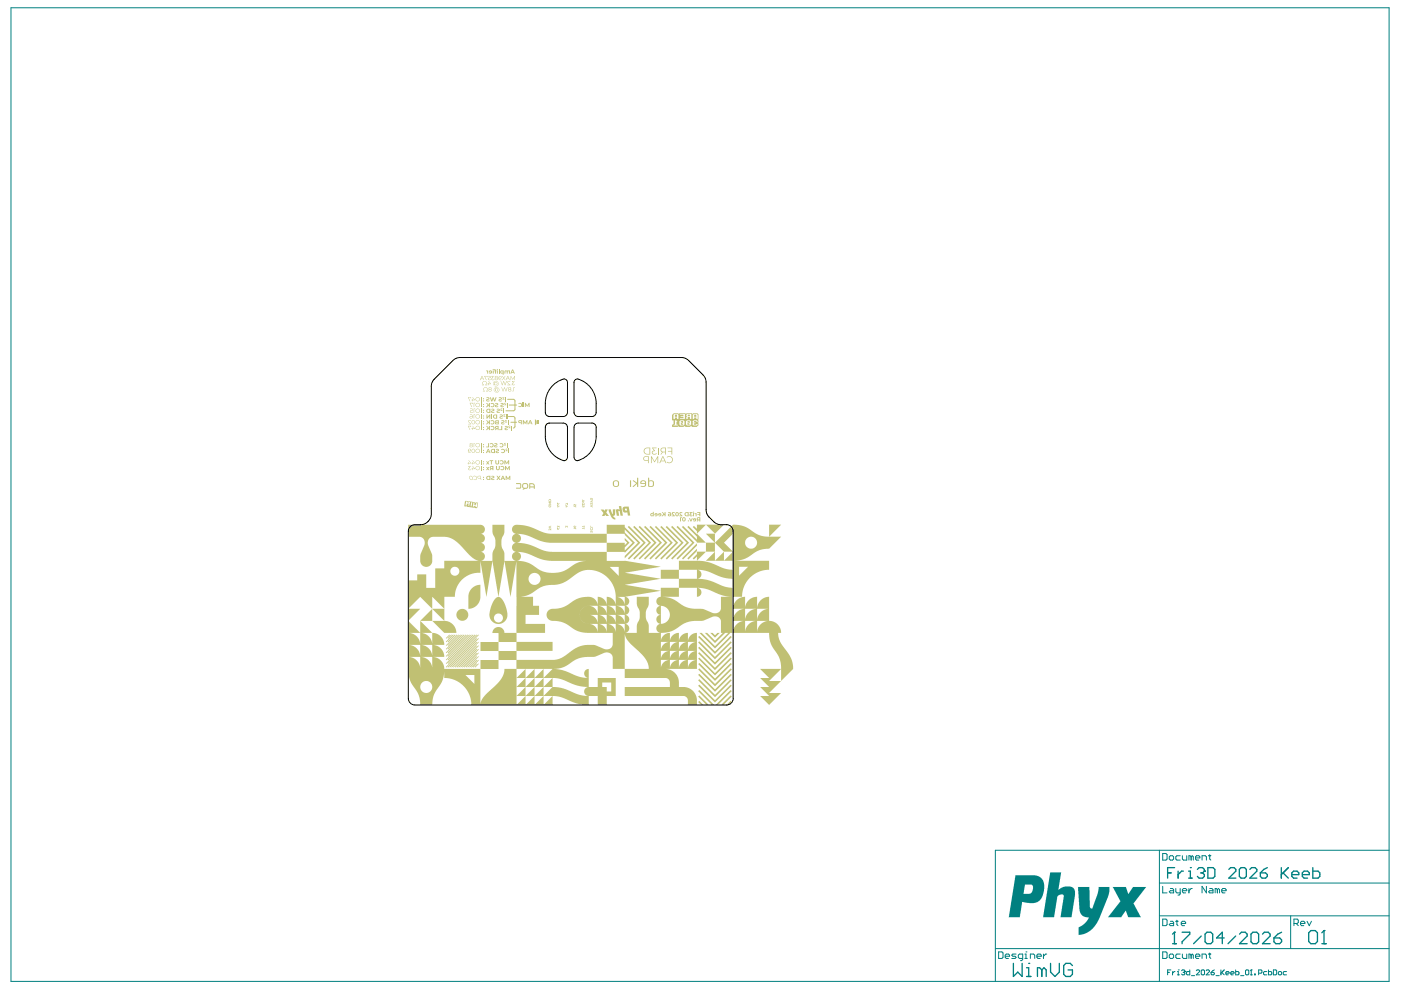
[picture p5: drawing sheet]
<svg xmlns="http://www.w3.org/2000/svg" width="297mm" height="210mm" viewBox="0 0 297 210" stroke-linecap="round" stroke-linejoin="round" font-family="sans-serif">
<g fill="#008080">
<path d="M222.7 185h2.3l-.6 3.7 .7-.5 .7-.2h1.3l.4 .2 .3 .4 .1 1.3-.7 4.6h-2.4l.7-4.3a.4 .4 0 0 0-.2-.6l-.7 .1-.4 .4-.7 4.4h-2.4z"/>
<path d="M228.5 188.1h2.5l.1 4.2 .3 .4 .2-.1 1.1-3.1 .2-1.4h2.3v1l-.3 1.3-1.9 4.6-.8 1.2-1 1.2-1 .5-.8 .3-.7 .1v-1.2a.49 .49 0 0 1 0-.5 .49 .49 0 0 1 .5-.2l1.2-1 .5-.9-1.3-.2-.6-.8z"/>
<path d="M235.9 188.1h2.8l.5 1.4 1-1.4h2.8l-2.5 3.2a.29 .29 0 0 0-.2 .3 .29 .29 0 0 0 .2 .2l1.4 2.7h-2.7l-.4-1a.18 .18 0 0 0-.1-.3 .18 .18 0 0 0-.2 .2l-.8 1.1h-2.8l2.4-3.2a.37 .37 0 0 0 .2-.3 .37 .37 0 0 0-.2-.3z"/>
<path d="M215.3 185.6h4.2l.8 .2 .6 .5 .4 .7v1.9l-.5 1.5-.8 .8-.8 .3-2.5-.3-.5 3.3h-2.3zM217.3 187.5l-.3 2 1.6-.1 .4-.7-.1-1-.2-.2z"/>
</g>
<g fill="none" stroke="#008080" stroke-width=".21">
<path d="M2.3 1.6h292.2v206.5h-292.2zM245.8 187.2h48.7M245.8 194.2h48.7M245.8 180.3v27.8M246.5 181h.7l.2 .2v.9l-.2 .3h-.7zM246.5 187.9v1.4h.9M246.5 194.9h.7l.2 .2v.9l-.2 .3h-.7zM247.9 181.7l.2-.3h.5l.2 .3v.4l-.2 .3h-.5l-.2-.3zM248.1 188.4h.5l.2 .2v.7h-.7l-.2-.2 .2-.3h.7M248.1 195.3h.5l.2 .3v.7h-.7l-.2-.3 .2-.2h.7M249.3 188.4v.7l.2 .2h.7M249.3 195.3h.5"/>
<path d="M249.5 195.1v.9l.3 .3M250.2 181.4h-.7l-.2 .3v.4l.2 .3h.7M250.2 188.4v1.1l-.4 .3M250.5 195.8h.9l-.3-.5h-.4l-.2 .3v.4l.2 .3h.4M250.7 181.4v.7l.2 .3h.7v-1M250.7 188.8h.9l-.2-.4h-.5l-.2 .2v.5l.2 .2h.5M252.1 188.4v.9M252.5 181.7l-.4-.3v1M252.5 181.7v.7M252.5 181.7l.3-.3 .2 .3v.7M252.8 188.4h-.3l-.4 .4M253.5 181.9h.9l-.2-.5h-.5l-.2 .3v.4l.2 .3h.5"/>
<path d="M254.9 182.4v-1h.7l.2 .3v.7M255.8 187.9v1.4l-.9-1.4v1.4M256.2 181.4h.5M256.5 188.4h.4l.3 .2v.7h-.7l-.3-.2 .3-.3h.7M256.5 181.2v.9l.2 .3M258.1 188.6l-.5-.2v.9M258.1 188.6v.7M258.1 188.6l.2-.2 .3 .2v.7M259 188.8h1l-.3-.4h-.4l-.3 .2v.5l.3 .2h.4M273.6 194.2v6.9M274.3 195.8h.7l.3-.2v-.5l-.3-.2h-.7v1.4M274.8 195.8l.5 .5"/>
<path d="M275.7 195.8h1l-.3-.5h-.4l-.3 .3v.4l.3 .3h.4M277.1 195.3l.5 1 .4-1M294.5 180.3h-83.5v27.8M211 201.1h83.5M211.7 201.8h.7l.3 .3v.9l-.3 .2h-.7zM213.1 202.7h.9l-.2-.4h-.4l-.3 .2v.5l.3 .2h.4M215.4 202.3h-.7l-.2 .2 .2 .2h.5l.2 .3-.2 .2h-.7M216.8 203.2h-.7l-.2-.2v-.5l.2-.2h.7v1.1l-.4 .3M217.3 203.2h.5M217.3 202.3h.2v.9M217.5 201.8h.1M218.5 203.2v-.9h.6l.3 .2v.7"/>
<path d="M219.8 202.7h1l-.3-.4h-.4l-.3 .2v.5l.3 .2h.4M221.2 202.3v.9M221.9 202.3h-.2l-.5 .4M246.5 201.8h.7l.2 .3v.9l-.2 .2h-.7zM247.6 206.2h.3M247.9 202.5l.2-.2h.5l.2 .2v.5l-.2 .2h-.5l-.2-.2zM248.3 205.6h-.7v1.1M248.6 206v.7M249.1 206l-.5 .3M249.6 206h.2v.7M249.6 206.7h.4M249.8 205.6h.1"/>
<path d="M250.2 202.3h-.7l-.2 .2v.5l.2 .2h.7M250.5 205.8l.2-.2h.3l.2 .4M250.7 202.3v.7l.2 .2h.7v-.9M250.9 206.2h.1M251 206.2l.2 .1-.2 .4h-.3l-.2-.2M251.2 206h.1M251.2 206l-.2 .2M252.3 205.6v1.1h-.6l-.1-.2v-.3l.1-.2h.6M252.5 202.5l-.4-.2v.9M252.5 202.5v.7M252.5 202.5l.3-.2 .2 .2v.7M252.6 206.9h.7"/>
<path d="M253.5 202.7h.9l-.2-.4h-.5l-.2 .2v.5l.2 .2h.5M253.6 205.8l.2-.2h.4l.1 .2v.2l-.7 .7h.7M254.7 205.8l.2-.2h.3l.2 .2v.7l-.2 .2h-.3l-.2-.2zM254.9 203.2v-.9h.7l.2 .2v.7M255.7 205.8l.2-.2h.3l.2 .2v.2l-.7 .7h.7M256.2 202.3h.5M256.5 202.1v.9l.2 .2M256.8 206.2h.5l.2 .3-.2 .2h-.4l-.1-.2zM257.5 205.6l-.7 .6M257.8 206.9h.7M258.9 205.6v1.1M259 206.2l.6 .5"/>
<path d="M259.6 205.6l-.7 .7M259.9 206.3h.7l-.2-.3h-.3l-.2 .2v.3l.2 .2h.3M260.9 206.3h.7l-.1-.3h-.4l-.2 .2v.3l.2 .2h.4M262 205.6v1.1h.5l.2-.2v-.3l-.2-.2h-.5M263 206.9h.7M264.1 205.8l.1-.2h.4l.2 .2v.7l-.2 .2h-.4l-.1-.2zM265.1 206.7h.4M265.3 205.6h.1M265.3 205.6v1.1M265.3 205.6l-.2 .2M266 206.5h.2v.2h-.2zM266.9 206.3h.5l.2-.1v-.4l-.2-.2h-.5v1.1"/>
<path d="M268.6 206h-.5l-.2 .2v.3l.2 .2h.5M268.9 205.6v1.1h.6l.1-.2v-.3l-.1-.2h-.6M270 205.6h.5l.2 .2v.7l-.2 .2h-.5zM271 206.2l.2-.2h.4l.1 .2v.3l-.1 .2h-.4l-.2-.2zM272.8 206h-.6l-.1 .2v.3l.1 .2h.6"/>
</g>
<g fill="none" stroke="#008080" stroke-width=".28">
<path d="M247.6 185.1h.7M249 197.7h.1M249 197.7v2.4M249 197.7l-.4 .4M249 184h-1.4v2.2M249.8 184.7v1.5M250.6 197.7h1.7v.4l-1.7 1.6v.4M250.9 184.7h-.4l-.7 .7M252 184.7h.4v1.5M252 186.2h.7M252.4 184h.1M253.9 184.3l.3-.3h.8l.3 .3v.4"/>
<path d="M254.6 185.1h.4M254.7 198.5l-1.6 1.6M255 185.1l.3 .3v.4l-.3 .4h-.8l-.3-.4M255.3 184.7h.1M255.3 184.7l-.3 .4M255.5 198.1l.4-.4h.8l.4 .4v1.6l-.4 .4h-.8l-.4-.4zM256.1 184h1.1l.4 .3v1.5l-.4 .4h-1.1zM259.6 198.9h-1.7l1.2-1.2v2.4M260.5 184.3l.4-.3h.8l.3 .3v.4l-1.5 1.5h1.5M262 198.5l-1.6 1.6M262.8 184.3l.3-.3h.8l.3 .3v1.5l-.3 .4h-.8l-.3-.4zM262.8 198.1l.4-.4h.8l.4 .4v.4l-1.6 1.6h1.6"/>
<path d="M265 184.3l.4-.3h.7l.4 .3v.4l-1.5 1.5h1.5M265.2 198.1l.4-.4h.9l.4 .4v1.6l-.4 .4h-.9l-.4-.4zM267.2 185.1h1.1l.4 .3v.4l-.4 .4h-.7l-.4-.4zM267.7 198.1l.4-.4h.8l.4 .4v.4l-1.6 1.6h1.6M268.7 184l-.7 .3-.8 .8M270.1 198.9h1.2l.4 .4v.4l-.4 .4h-.8l-.4-.4zM271.7 184v2.2M271.7 197.7l-.8 .4-.8 .8M272 185.1l1.1 1.1M273.1 184l-1.4 1.4M273.9 185.4h1.5v-.3l-.4-.4h-.7l-.4 .4v.7l.4 .4h.7M276.1 185.4h1.5v-.3l-.4-.4h-.7l-.4 .4v.7l.4 .4h.7"/>
<path d="M277.5 197.8l.4-.5h1l.4 .5v1.8l-.4 .5h-1l-.4-.5zM278.3 184v2.2h1.2l.3-.4v-.7l-.3-.4h-1.2M280.7 197.3h.1M280.7 197.3v2.8M280.7 197.3l-.4 .5M214.9 204.3v2.7l.9-.9 .9 .9v-2.7M217.6 207h1M217.6 205.2h.5v1.8M218.1 204.3h.1M220.9 205.6l-.5-.4h-.4v1.8M220.9 205.6v1.4M220.9 205.6l.5-.4 .4 .4v1.4"/>
<path d="M222.7 204.3v1.8l1 .9 .9-.9v-1.8M227.4 204.7l-.5-.4h-.9l-.5 .4v1.9l.5 .4h.9l.5-.4v-1h-.9M248.6 200.1h.8M280.3 200.1h.9"/>
</g>
<g fill="#c0c073">
<path d="M141.4 96.9l.5-.2 .6 .2 .2 .6-.3 .5-.5 .2-.5-.2v-.1l.4 .2 .4-.1 .3-.5-.3-.6h-.4l-.4 .1z"/>
<path d="M138.3 94.9h.9v.1h-.8l.5 .7h-.4l-.1 .2 .1 .3 .7-.1v.2l-.5 .1-.4-.2v-.5l.4-.2z"/>
<path d="M96.8 141.4l4.6-4.5h.1l-4.5 4.6z"/>
<path d="M89.1 131.6l2.5-2.5v2.5z"/>
<path d="M100 124.8l.9-.6 1-.2-.1 3-.2 .8-.6 .7-.7 .4-1 .2v-3l.3-.8z"/>
<path d="M142.3 111.7l.2-.2 3.6 3.6-3.6 3.5-.2-.2 3.3-3.3z"/>
<path d="M148 144.2l.3-.2 3.3 3.3 3.3-3.3 .2 .3-3.5 3.5z"/>
<path d="M148.1 138.4l.2-.1 3.3 3.3 3.3-3.3 .3 .2-3.6 3.6z"/>
<path d="M148 140.8l.3-.2 3.3 3.3 3.3-3.3 .3 .2-3.6 3.6z"/>
<path d="M148 141.9l.3-.2 3.3 3.3 3.3-3.3 .3 .3-3.6 3.5z"/>
<path d="M143.4 111.7l.3-.2 3.5 3.5-3.5 3.6-.2-.2 3.3-3.3z"/>
<path d="M149.7 111.2l3.8 .1-1.9 1.8z"/>
<path d="M148 143.1l.3-.2 3.3 3.3 3.3-3.3 .3 .2-3.6 3.6z"/>
<path d="M91.7 131.6h2.8l.9 .3 1 1 .4 1.3h-2.6z"/>
<path d="M94.9 141.4l6.1-6.1 .1 .1-6.1 6.1z"/>
<path d="M146.7 116.2l1.1-1v.5l-3 2.9-.2-.2z"/>
<path d="M141.2 111.7l.2-.2 3.5 3.6-3.5 3.5-.2-.2 3.3-3.3z"/>
<path d="M95.3 141.4l6.1-6.1 .1 .1-6.1 6.1z"/>
<path d="M94.6 136l1.4-1.4h.2l-1.5 1.6z"/>
<path d="M137.7 111.7l.3-.2 3.5 3.5-3.6 3.6-.2-.2 3.3-3.4z"/>
<path d="M99.5 141.4l1.5-1.5 .1 .1-1.5 1.5z"/>
<path d="M152.9 149.5l2-2.1 .2 .2-1.7 1.9z"/>
<path d="M94.9 140.6l6.1-6h.1l-6.1 6.1z"/>
<path d="M138.8 111.7l.3-.2 3.5 3.6-3.5 3.5-.3-.2 3.4-3.4z"/>
<path d="M144.6 111.7l.2-.2 3 2.9v-.6l-2.1-2 .3-.3 3.6 3.6h-1.8z"/>
<path d="M148 139.6l.3-.2 3.3 3.3 3.3-3.3 .3 .3-3.6 3.5z"/>
<path d="M145.8 118.3l2-1.9v.4l-1.8 1.8z"/>
<path d="M94.7 141.3l6.7-6.7h.1l-6.9 6.9-.1-.1z"/>
<path d="M101.9 136.1h3.8v1.9h-3.8z"/>
<path d="M148.1 135l.2-.2 3.3 3.3 3.3-3.3 .2 .3-3.5 3.5z"/>
<path d="M148 145.4l.3-.3 3.3 3.4 3.3-3.3 .2 .2-3.5 3.5z"/>
<path d="M95 137.5l2.9-2.9h.2l-3.1 3.1z"/>
<path d="M133.1 111.7l.3-.2 3.5 3.6-3.5 3.5-.3-.2 3.3-3.3z"/>
<path d="M149.7 118.8l1.9-1.8v1.9z"/>
<path d="M97.3 141.3l3.7-3.7 .1 .1-3.8 3.8z"/>
<path d="M148 137.3l.3-.2 3.3 3.3 3.3-3.3 .2 .3-3.5 3.5z"/>
<path d="M151.7 149.5l3.2-3.2 .2 .2-2.9 3z"/>
<path d="M128.6 111.3h3.9v.5l3.3 3.3-3.3 3.3v-.5l2.8-2.8-2.8-2.8v.6l2.1 2.2-2.1 2.1v-.2h-3.9v-1.9h3.9v.5l.5-.5-.5-.6v-.4l1 1-1 1v.6l1.6-1.6-1.6-1.7v-.2h-3.9z"/>
<path d="M97.6 141.4l3.8-3.8 .1 .1-3.8 3.8z"/>
<path d="M94.6 139.9l5.3-5.3h.1l-5.3 5.4z"/>
<path d="M148 136.2l.3-.2 3.3 3.3 3.3-3.3 .2 .2-3.5 3.6z"/>
<path d="M94.6 136.8l2.2-2.2h.1l-2.2 2.3z"/>
<path d="M99.1 141.4l2.3-2.3 .1 .1-2.3 2.3z"/>
<path d="M94.9 139.1l4.6-4.5h.1l-4.6 4.6z"/>
<path d="M150.6 134.2h.5l.5 .5 .5-.5h.5l-1 1z"/>
<path d="M94.6 140.6l6-6h.2l-6.1 6.2z"/>
<path d="M140 111.7l.2-.2 3.6 3.6-3.6 3.5-.2-.2 3.3-3.3z"/>
<path d="M95.7 141.4l5.3-5.3 .1 .1-5.3 5.3z"/>
<path d="M148 148.8l.3-.2 .8 .9h-.5z"/>
<path d="M94.9 139.8l5.3-5.2h.2l-5.4 5.4z"/>
<path d="M98 141.4l3-3 .1 .1-3 3z"/>
<path d="M134.2 111.7l.3-.2 3.5 3.5-3.5 3.6-.2-.2 3.3-3.3z"/>
<path d="M96.4 141.4l4.6-4.6 .1 .1-4.5 4.6z"/>
<path d="M148 146.5l.3-.2 3.1 3.2h-.5z"/>
<path d="M104.7 133.4l.5-.4 .7-.1 .8 .5 .2 .8h2.6v1.9h7.7v1.9h-7.7v-1.9h-3.8v-1.9h-1.3z"/>
<path d="M154.1 149.4l.8-.8 .3 .2-.7 .7h-.5z"/>
<path d="M96.1 141.4l5.3-5.3h.1l-5.3 5.4z"/>
<path d="M101.9 139.9h3.8v1.9h-3.8z"/>
<path d="M94.6 137.6l3-3h.1l-3 3.1z"/>
<path d="M100.4 141.3l.6-.6h.1l-.7 .8z"/>
<path d="M135.4 111.7l.3-.2 3.5 3.5-3.5 3.6-.3-.2 3.3-3.4z"/>
<path d="M94.6 139.1l4.5-4.5h.1l-4.5 4.6z"/>
<path d="M98.7 141.4l2.3-2.3 .1 .1-2.2 2.3z"/>
<path d="M146.9 111.7l.3-.2 .6 .6v-.9h1.9l-1.9 1.9v-.5z"/>
<path d="M94.6 138.3l3.7-3.7h.1l-3.7 3.9z"/>
<path d="M95 138.3l3.7-3.7h.1l-3.8 3.9z"/>
<path d="M95 135.2l.7-.6h.1l-.8 .8z"/>
<path d="M136.6 111.7l.2-.2 3.5 3.5-3.5 3.6-.3-.2 3.4-3.4z"/>
<path d="M91.7 129.1h2.5v2.5z"/>
<path d="M151.6 118.8l1.9-1.8v1.9z"/>
<path d="M99.9 141.4l1.5-1.5 .1 .1-1.5 1.5z"/>
<path d="M98.4 141.4l3-3h.1l-3 3.1z"/>
<path d="M94.9 136l1.5-1.4h.1l-1.5 1.6z"/>
<path d="M148 147.7l.3-.3 2 2.1h-.5z"/>
<path d="M94.9 136.8l2.3-2.2h.1l-2.3 2.3z"/>
<path d="M140.1 120.8h3.8v1.9h-3.8z"/>
<path d="M94.6 135.2l.7-.6h.1l-.7 .8z"/>
<path d="M100.8 141.3l.6-.6h.1l-.7 .8-.1-.1z"/>
<path d="M113.4 88.8l.4 .4v.7l-.4 .3z"/>
<path d="M113.9 89.2h.3v.7h-.3z"/>
<path d="M134.2 101.9l.9 .5v-1.1l.2 .1v1.8h-.2v-.6l-.8 .6h-.2l.8-.7z"/>
<path d="M133.6 101.9h.2v1.3l-.1 .1z"/>
<path d="M145.8 87.9h.5v.3h-.5z"/>
<path d="M143.1 87.9h.4v.5h-.4z"/>
<path d="M147.2 87.9h.4v.5h-.4z"/>
<path d="M141.5 94.9h1v1.5h-.1v-.7h-.8v-.1h.8v-.6h-.9z"/>
<path d="M138 96.7l.8 1.1 .7-1.1v1.5h-.1v-1.2l-.7 1-.5-1v1.2h-.2z"/>
<path d="M139.5 94.9h.2v1.5h-.2z"/>
<path d="M109.4 102.4l1 .1v1l-1 .1v-.2h.9v-.5l-.1-.3h-.8z"/>
<path d="M131.2 107.3h.5l.4 2h-.5l-.2-.9-.2-.1-.1 .1 .2 .9h-.5l-.2-1.1 .2-.2 .6 .1z"/>
<path d="M129 108h.5l.4 1v-1h.6l-.1 1.1-.4 .3 .5 .4v.4l-.5-.1-.4-.4z"/>
<path d="M127.4 108h.6l.2 .3 .1-.3h.6l-.4 .7 .6 .7h-.6l-.2-.3-.1 .3h-.6l.3-.6z"/>
<path d="M86.5 111.3h15.7l.5 .4 .1 .7-.3 .6-.5 .2 .6 .4 .2 .7-.4 .6-.4 .2 .6 .4 .2 .7-.4 .6-.4 .2 .6 .4 .2 .7-.2 .5-.6 .3h2.4v-1.7l.6-1.5v-1.4l-.6-1.3v-1.7h2.5v1.6l-.6 1.7 .1 1.3 .5 1.4v1.6h2.5l-.6-.3-.3-.6 .3-.7 .6-.3-.6-.3-.3-.6 .3-.7 .6-.3-.6-.3-.3-.6 .3-.7 .6-.3-.7-.4-.2-.5 .2-.6 .5-.4h1.4l1.4 .3 3.2 1.3 1.4 .3h12v1.9h-12.4l-1.8-.5-2.9-1.2-1.8-.2 .6 .3 .2 .7-.3 .6-.6 .3 2.4 .3 3.1 1.3 1.4 .3h12.1v1.9h4l7.5 1.2-7.6 1.3 7.5 1.3-7.5 1.3 7.5 1.3-7.4 1.2 .4 .2 .4 .6-.2 .8-.6 .3 .4 .2 .4 .6-.2 .8-.6 .3 .4 .2 .4 .6-.2 .8-.6 .4 .6 .3 .2 .8-.4 .6-.4 .2h2.4v-1.7l.6-1.5v-1.4l-.6-1.6v-1.5h2.6l-.1 1.8-.6 1.5v1.3l.7 1.5v1.6h2.4l-.5-.2-.3-.5 .1-.8 .7-.4-.6-.4-.3-.6 .3-.6 .6-.4-.6-.2-.3-.7 .3-.6 .6-.4-.7-.4-.2-.5 .4-.8 .6-.2v-1.9h3.8v1.9l-3.4 .1 1.2 .1 .9 .3 2.3 1.5 1 .4 1.2 .2h2l2.2 .9 .9-.1 .6-.6 .1-2.8h2l-2.1-.4-3.1-1.2-1.5-.3h-.3l.7 .4 .1 .8-.3 .5-.6 .2v-1.9h-3.9v-1.9h3.9v-1.9h-3.9v-1.9h3.9v-.9l-.7 .6-.2-.2 .9-.9v-.5h1.8l-1.8 1.9 2.4 .3 3.4 1.4 1.8 .2v-1.9h-1.9l1.9-1.9h-1.9l-1.9-1.9v1.9h-1.9v-1.9h1.9l-1.9-2h1.9v2l3.8-3.9h.5l2.2 .5 2.9 1.8 2.1 .3v-2.6h2.5l-2.5 2.6h2.5l-2.5 2.5-2.1 .3-3 1.8-.9 .3-1.2 .2h7.2v1.9l-1.2 .1-1.1 .3-.9 .6-1 .8-1.2 1.9-.3 1.1-.1 .9h-1.9v2.2l.2-.6 .5-.7 1.1-.8 .8-.1v2.3l.2-.8 .5-.8 .9-.5 .9-.2v2.3l.3-.9 .7-.8 .7-.4 .9-.2v5.1l1.3 .4 .6 .5 .4 .7 .2 1h-.6l.2 1.3 .5 1 2 3 .4 1.2 .1 1.1-2.6 2.6v-2.6l-2.5 2.5 2.5 .1-2.5 2.5 2.5 .1-2.6 2.5-1.8-1.9h1.9l-1.9-1.9h1.9l-1.9-1.9 1.8-.1-1.8-1.9h4.4l-.2-1.9-.4-1-1.5-2.3-.4-1.2v-1.2h-8.2l-3.3 3.3-3.3-3.3h.5l2.8 2.8 2.8-2.8h-.7l-2.1 2.1-2.1-2.1h.4l1.7 1.7 1.6-1.7h-.3v-2.6l-.2-.4-.5-.4-.9-.1-2.2 .9h-2l-1.2 .3-1 .4-2.3 1.4-1.2 .4-1.3 .1v1.6l.3-.7 .4-.5 .7-.4h.5v1.6l.3-.7 .4-.5 .5-.3 .7-.1v1.6l.3-.7 .4-.5 .6-.3 .7-.1v1.7l.2-.7 .4-.6 .6-.3 .7-.1v7.6h-6.5l1.2 .4 .9 .8 .5 1.1v1.6l1.8 .1 .6 .2 .8 .6 .6 1.3 .1 1.6h-1.9l-.1-1.4-.4-.4-.3-.1h-12.6v-1.9h9.5v-1.4l-.5-.4-.4-.2-8.6 .1v-2h-2.6v-2.7l-.4-.5-.7-.3-.8 .1-2 .9h-1.9l-1.2 .2-1.1 .5-2.1 1.4-.9 .3-1.3 .1 2 .3 2.8 1.2 1.9 .4h.4l-.6-.4-.1-.8 .3-.5 .6-.2v3.9l1.9-.1v-1.8h3.8v3.8h-1.9v1.9h-1.9v-1.9h-1.9v1.9l-2.3-.3-3.1-1.2-1.8-.4h-.4v1.9h-17.3l-.3-2.1-.9-1.5-1-1-1.1-.6-1.2-.4-1.2-.1v-1.3l-.5 2-1.7 2.9-.4 2.1h-2.5l-.1-1-.2-1.2-1.6-2.4-.6-1.8-.1-11.5 2.6 2.6v-2.6l2.5 2.6 1 .2 1 .7 .5 .8 .1 .8-2.3 .1 1 .2 .7 .6 .5 .8 .1 .9h-2.3l.9 .2 .8 .6 .5 .9 .1 .8h7.7v7.5l.1-.7 .7-1.1 3.5-3.4 .6-1.2 .2-1.1h2.5v1.9l1.9-1.8-1.9-.1v-1.9h-3.8v-1.9h3.8v1.9h8.1l1.5-.5 2.9-1.9 1.5-.6 2.6-.1 2.3 .9 .7-.1 .4-.2 .4-.7v-2.5h-5.5l-1.5-.3-1-.4-2.5-1.5-2.9-.6-.5-.5-.1-.7 .3-.7 .5-.4 1.7-.1 1-.3 2.9-1.7 1.5-.4 1.2-.1 .8 .3 .7 .7 .2 .7v-1.7l.7 .2 .5 .2 .5 .6 .2 .7v-1.7l.5 .1 1 .6 .4 1v-2l-.1-1.2-.5-1.2-.8-1.1-1-.8-.9-.6-1.3-.4-1.4-.1-1.2 .3-3.9 2.5-1.3 .4-2.8 .2-1 .5-2 1.3-1.9 .5h2.6v1.9h1.3v2h-2.9v1.9h4.2v1.9h-6.1v-15.1l-1.3 7.4-1.3-7.6-1.2 7.6-1.3-7.5-1.2 7.5-1.3-7.5v2.4l-1 .1-1.1 .2-1.7 1-.8 .9-.5 1-.3 1-.1 .9h-2.2v2.6l-2.6-2.5v2.5l-2.5-2.5-2.5 2.5h2.5l-2.6 2.5v-8.5h2v-1.3h1.9v2.8h1.9v-4.1h1.9v-1.6h7.3l-1.5-.7-2.6-2.8-1.4-1.1-1.4-.5h-2.9l-.7 .4-.3 .8 .1 .7 .8 2v1.6l-.2 .4-.6 .4-.6 .1-.4-.2-.7-.7v-1.5l.9-2.3v-.9l-.3-.5-.5-.3h-2.7zM158 115.1a1.27 1.27 0 0 0 2.5 0 1.27 1.27 0 0 0-2.5 0zM153.5 115l1.9 1.9v-3.7zM109.7 117l.6 .4 .2 .6-.2 .6-.7 .3 1.2 .1 1.1 .3 2.7 1.6 1.6 .5 1.4 .1 1.4-.3 1-.4 2.3-1.4 1.9-.5-8.2-.1-1.5-.3-2.8-1.2zM156.7 120.2v1.9l1.9-1.9zM129.3 120.2l1.9 1.9v-1.9zM95.5 121.1a.97 .97 0 0 0 1.9 0 .97 .97 0 0 0-1.9 0zM112.1 122.7a1.28 1.28 0 0 0 2.5 0 1.28 1.28 0 0 0-2.5 0zM148 120.8l.5 .3 .2 .8-.3 .6-.5 .2 2.2 .3 3.3 1.3 2 .3v-1.9l-2.2-.3-3.3-1.3zM130.9 126.6l1 .5 .6 1.1v-1.6zM130.7 128.4l.8 .3 .4 .4 .6 1.1v-1.8zM128.8 128.4l.6 .2 .7 .5 .4 1.1v-1.8zM126.9 128.4l1.1 .5 .4 .5 .2 .8v-1.8zM125 128.4l1 .5 .5 .5 .2 .8v-1.8zM122.9 130.3v.1zM155.4 129.1v2.2l.2-.7 .6-.8 .8-.5 .7-.2zM158 129.1v2.2l.3-.9 .6-.8 .6-.3 .8-.2zM160.5 129.1v2.3l.4-1.1 .5-.6 .7-.5 .7-.1zM123.4 131.6l.2 .2zM130.8 130.4l.8 .2 .4 .5 .5 1v-1.7zM128.9 130.4l.7 .2 .5 .4 .4 1.1v-1.7zM127 130.4l.7 .2 .5 .4 .4 1.1v-1.7zM125.1 130.4l.7 .2 .5 .4 .4 1.1v-1.7zM140.1 128.4l.1 3.9 .8-.2 .6-.5 .3-.6 .1-.8-.1-.6-.6-.7-.6-.4zM155.4 131.6v2.2l.3-.9 .6-.7 .6-.3 .7-.2zM158 131.6v2.3l.1-.7 .4-.7 .9-.6 .8-.3zM160.5 131.6v2.3l.2-.7 .4-.7 .6-.5 1-.4zM130.8 132.3l.7 .2 .5 .4 .5 1.1v-1.7zM128.9 132.3l.7 .2 .5 .4 .4 1.1v-1.7zM127 132.3l.7 .2 .5 .4 .4 1.1v-1.7zM125.1 132.3l.6 .2 .5 .4 .5 1.1v-1.7zM89.4 134.2l.7 .2 .7 .4 .5 .6 .3 1v-2.2zM86.8 134.2l1 .3 .7 .5 .4 .7 .2 .8v-2.3zM142 136.1v1.6l.3-.7 .4-.5 1-.4zM140.1 136.1v1.6l.3-.7 .4-.5 1-.4zM143.9 136.1v1.6l.3-.6 .4-.6 1-.4zM145.9 136.1v1.7l.2-.7 .4-.6 1-.4zM89.4 136.7l.8 .3 .6 .4 .5 .6 .3 1v-2.3zM86.8 136.7l.8 .3 .7 .4 .6 .8 .2 .8v-2.3zM142 138v1.6l.3-.7 .4-.5 1-.4zM140.1 138v1.6l.3-.7 .4-.5 1-.4zM143.9 138v1.6l.3-.6 .4-.5 1-.5zM145.9 138v1.7l.2-.8 .4-.4 1-.5zM89.3 139.3l.8 .1 .8 .6 .4 .6 .3 .9v-2.2zM140.1 139.9v1.6l.3-.7 .4-.4 1-.5zM142 139.9v1.7l.3-.7 .4-.5 1-.5zM86.8 139.3l.8 .2 .6 .3 .5 .7 .4 1.1v-2.3zM143.9 139.9v1.7l.2-.7 .5-.5 .5-.3 .6-.2zM145.9 139.9v1.7l.1-.5 .4-.7 .6-.3 .6-.2zM132.5 134.4v7.4h5.1l-.2-1-.5-1.1-.6-.8-3-2.8-.5-.7zM111.4 141.8l.1 1.9 1.8-1.9zM98.7 143.1l1.9 1.9v-1.9zM115.2 141.8l.1 3.8 1.8-1.8h-1.8l1.8-2zM113.3 141.8l.1 3.8 1.8-1.8h-1.8l1.8-2zM111.4 143.7v1.9l1.9-1.8zM109.5 143.8v1.8l1.9-1.8zM127.7 144.7v1h.9v.9h1v-1.9zM89.1 145.7a1.3 1.3 0 0 0 2.6 0 1.3 1.3 0 0 0-2.6 0zM115.2 145.7v1.8l1.9-1.8zM113.3 145.7v1.8l1.9-1.8zM111.4 145.6v1.9l1.9-1.8zM109.5 145.7v1.8l1.9-1.8zM117.2 143.8v1.9l2 .2 3.5 1.4 1.9 .3-.5-.4-.3-.6 .2-.5 .6-.4-2.1-.3-3.6-1.4zM115.2 147.6v1.9l1.9-1.9zM113.3 147.6v1.9l1.9-1.9zM109.5 147.6v1.9l1.9-1.9 .1 1.9 1.8-1.9z"/>
<path d="M105 126.9l.6-.3 .6 .2 .8 1.1 .5 1.5 .1 1.3-.2 .5-.5 .6-.8 .5h-.6l-.7-.2-.6-.5-.4-.7v-.7l.2-1.2 .4-1.1zM104.7 131a.96 .96 0 0 0 1.9 0 .96 .96 0 0 0-1.9 0z"/>
<path d="M137.4 101.3h.2v.6a.74 .74 0 0 1 1.1 .8 .74 .74 0 0 1-1.3 .4zM137.6 102.1l.1 1a.53 .53 0 0 0 .8-.5 .53 .53 0 0 0-.8-.5z"/>
<path d="M129.9 102.6a.73 .73 0 0 1 1.4 0 .73 .73 0 0 1-1.4 0zM130.3 102.1l-.1 .1a.54 .54 0 0 0 0 .7 .54 .54 0 0 0 .7 .1 .54 .54 0 0 0 .1-.7 .54 .54 0 0 0-.7-.2z"/>
<path d="M135.8 102l.5-.2 .5 .1 .2 .3v.7a.69 .69 0 0 1-1.2 .1 .57 .57 0 0 0 1-.3l-1-.1zM136.1 102.1l-.1 .3h.8l-.2-.4z"/>
<path d="M145.8 89.3v.1h.1v.2h-.1v.5h.4v-.2h-.1l.1-.2v-.4zM145.9 89.6a.1 .1 0 0 1 .2 0 .1 .1 0 0 1-.2 0z"/>
<path d="M144.3 89.3v.1h.2l-.2 .2v.4l.5 .1v-.2h-.1v-.2h.1v-.4zM144.5 89.7a.1 .1 0 0 1 .2 0 .1 .1 0 0 1-.2 0z"/>
<path d="M142.5 87.9v1.2h.3v.8l-.3 .2v.4h1.2v-.1l.2 .1h1.1v-.1h.3v.1h1.1v-.1h.3v.1h1.1l.1-.3h.2v-.5h-.2l.2-.1v-.5h-.2l.2-.1v-1.2h-.2v-.2h-1v.2h-.2v-.2h-1.2v.2l-.1-.2h-1.4v.2h-.2l.1-.2h-1.1zM142.8 87.9l.1-.1h.8v.1h.2l-.1 .9h-.2l-.1-.3h-.4v.3h-.3zM144.2 87.8h1v1h-1.1l.1-.1 .7-.1v-.2h-.6v-.2h.6v-.3h-.7zM145.5 87.9l.2-.1h.9v1h-.3v-.4h-.5v.4h-.3v-.4l.2-.2h-.2zM146.9 87.9h.1v-.1h.8v.1h.1v.9h-.3v-.3h-.4v.3h-.3zM143.1 89.1l.5 .2-.2 .1v.7h.3v.1h-.9v-.1l.3-.1zM144 89.3h.2v-.2h.8v.2h.1v.8h-.1v.1h-.8v-.1h-.2zM145.4 89.3h.2v-.2h.8v.2h.1v.8h-.1v.1h-.8v-.1h-.2zM146.8 89.3l.2-.2h.8l.1 .3-.8-.1 .1 .3h.3v.1l-.4 .1v.3h.5l.1-.2h.2v.1l-.1 .1v.1h-.8l-.2-.1v-.4h.2l-.2-.1z"/>
<path d="M136.7 95.1l-.2 .5 .2 .5 .4 .3h.8v-1.5h-.8zM136.8 95.2l.9-.2v1.2h-.6l-.3-.2-.2-.4z"/>
<path d="M136.5 96.9l-.1 .3 .1 .3 .3 .2h.6v.5h.1v-1.5zM136.6 97l.8-.1v.7l-.7-.1z"/>
<path d="M140.5 96.7l-.7 1.5h.2l.1-.4h.9l.1 .4h.2l-.7-1.5zM140.5 96.9l.4 .8h-.7z"/>
<path d="M140.2 95.1l-.1 .4 .3 .4-.4 .5h.2l.3-.5h.5v.5h.2v-1.5zM140.3 95.1l.7-.1v.8l-.7-.1z"/>
<path d="M110.8 102.6l-.1 .7 .3 .3-.2 .2 .9-.2 .2-.2 .1-.6-.2-.3-.7-.1zM111 102.7h.7v.6l-.2 .1h-.5z"/>
<path d="M112.2 102.5v1.1h.2v-.3l.8 .1v.2h.2v-.7l-.2-.3zM112.4 102.7h.6l.2 .4h-.8z"/>
<path d="M132.1 107.5l-.1 .6 .2 .4 .3 .2 .5-.1 .1 .7h.5l-.3-1.9zM132.5 107.8h.4v.5l-.3-.1z"/>
<circle cx="98" cy="130.4" r="1.27"/>
</g>
<path d="M107.3 87.1h1.5M107.6 84.7h1.2M107.8 88.3h1M108 85.9h1.5M108.3 89.5h1.2M109.2 85v1.7M109.2 88.7v1.7" fill="none" stroke="#c0c073" stroke-width=".21"/>
<g fill="#c0c073">
<path d="M107.2 100.9h.2l.3 .5 .3-.5h.2v.9h-.2v-.5l-.3 .4-.3-.5v.6h-.2z"/>
<path d="M105.3 100.9h.2l.2 .3 .2-.3h.2l-.3 .4 .3 .5h-.2l-.2-.3-.2 .3h-.3l.4-.5z"/>
<path d="M104.2 100.9l.6 .1v.3l-.5 .2h.5v.2l-.4 .1-.3-.1v-.3l.5-.2-.1-.2-.3 .1z"/>
<path d="M100.3 101l.2-.1 .5 .1 .1 .3v.3l-.3 .2-.4-.1 .6-.1v-.3l-.2-.3z"/>
<path d="M102 98.8v.9z"/>
<path d="M100.1 98.8l.6 .6-.5 .1v.2l-.1-.2h-.2l.2-.1v-.2l.1 .2h.4z"/>
<path d="M99.3 98.8h.6l-.5 .1 .3 .4-.3 .1 .1 .2 .4-.1-.1 .1h-.5v-.3l.3-.1z"/>
<path d="M107.1 98.8h.2l.3 .5 .3-.5h.2v.9h-.2v-.5l-.4 .4-.2-.4v.5h-.2z"/>
<path d="M106.1 98.9h.6l.2 .3v.3l-.4 .2-.4-.1 .1-.2 .4 .1 .1-.3-.1-.2-.4 .1z"/>
<path d="M105.2 98.8h.2l.1 .7 .2-.1 .1-.6h.2v.6l-.2 .3-.6-.1z"/>
<path d="M103.1 99l.3 .2 .1-.2h.3l-.3 .3 .3 .4-.4-.2-.1 .2h-.3l.3-.4z"/>
<path d="M106.9 97.6h.2l.3 .5 .4-.5h.1v.9h-.1v-.5l-.4 .4-.3-.5v.6h-.2z"/>
<path d="M106 97.7l.2-.1 .4 .1 .2 .3-.1 .3-.3 .2-.4-.1 .1-.2 .4 .1 .1-.3-.2-.2h-.3z"/>
<path d="M105 97.6h.2l.1 .7 .3-.1v-.6h.2l-.1 .8-.4 .1-.2-.2z"/>
<path d="M103.8 97.6h.8v.2h-.3v.7h-.2v-.7h-.3z"/>
<path d="M103.1 97.8l.3 .2 .1-.2h.3l-.3 .3 .3 .4-.4-.2-.1 .2h-.3l.3-.4z"/>
<path d="M102 89.1v.9z"/>
<path d="M99.3 89.2h.6h-.4l-.1 .1 .5 .7h-.6l.4-.1-.4-.4z"/>
<path d="M102 85.4v.9z"/>
<path d="M100.4 85.4h.3l-.2 .1v.8z"/>
<path d="M99.6 85.4h.7v.3l-.1-.2h-.5l.4 .8z"/>
<path d="M108.4 90.3h.2v.9h-.2z"/>
<path d="M107.8 90.3h.4l-.3 .1 .3 .4h-.4l.2-.1z"/>
<path d="M107 90.4l.5-.1 .1 .1 .1 .3-.5 .3h.4l.1 .1-.5 .1-.2-.1v-.3l.5-.2-.4-.1z"/>
<path d="M106.3 90.3h.2v.9h-.7v-.2h.5z"/>
<path d="M104 90.4l.3-.1 .4 .1 .1 .3-.1 .4-.2 .1-.4-.1v-.2l.4 .1 .1-.3-.2-.2-.3 .1z"/>
<path d="M103 90.3h.3l.4 .4v-.4h.2v.9h-.2l-.2-.3-.2 .3h-.3l.4-.5z"/>
<path d="M102 90.3v.9z"/>
<path d="M100.1 90.3l.6 .6h-.5v.3l-.1-.3h-.2l.2-.2 .1 .2h.4z"/>
<path d="M99.2 90.3h.7v.2l-.1-.1h-.5l.4 .8z"/>
<path d="M123.4 112h.5v.2l-.5-.1z"/>
<path d="M123.4 111.7l.5-.2v.4h-.2l.1-.3-.4 .2z"/>
<path d="M121.6 112h.6v.2l-.6-.1z"/>
<path d="M107.7 89.1h.2v.9h-.2z"/>
<path d="M107.1 89.1h.4l-.3 .1 .3 .4h-.4l.2-.1z"/>
<path d="M106.3 89.2h.6v.3l-.5 .3 .5-.1 .1 .2-.5 .1-.2-.1v-.3l.5-.2-.1-.2-.4 .1z"/>
<path d="M104 89.2l.3-.1 .4 .1 .1 .2-.1 .4-.2 .2-.4-.1v-.2l.4 .1 .1-.3-.1-.2-.4 .1z"/>
<path d="M103 89.1h.3l.4 .4v-.4h.2v.9h-.2l-.2-.4-.2 .4h-.3l.4-.5z"/>
<path d="M102 93.9v.9z"/>
<path d="M100.4 93.9h.3l-.2 .1v.8z"/>
<path d="M118.1 107.2h.3l-.1 .2 .3-.2v.1l-.4 .3z"/>
<path d="M118.1 106.7h.3l-.1 .2 .3-.2v.1l-.4 .3z"/>
<path d="M107.3 87.9h.2v.9h-.2z"/>
<path d="M106.8 87.9h.4l-.3 .1 .3 .3h-.5l.3-.1z"/>
<path d="M105.9 87.9h.5l.2 .1v.3l-.5 .2h.5v.2l-.5 .1-.2-.2v-.2l.5-.2-.1-.2-.3 .1z"/>
<path d="M104.2 87.9h.2v.9h-.2z"/>
<path d="M103.1 87.9h.2v.5l.5-.5h.2v.9h-.3v-.6l-.4 .6h-.2z"/>
<path d="M107.8 95.2h.2v.9h-.2z"/>
<path d="M107.2 95.2h.4l-.3 .1 .3 .4h-.4l.2-.2z"/>
<path d="M106.3 95.3l.2-.1h.4l.2 .4-.1 .3-.4 .2-.3-.1 .1-.2h.4l.1-.2-.2-.2h-.3z"/>
<path d="M105.1 95.2h.4l.3 .1v.2l-.5 .4 .4-.1 .1 .2-.4 .1-.3-.1v-.3l.5-.3h-.4z"/>
<path d="M102 84.2v.9z"/>
<path d="M100.1 84.2l.6 .6-.5 .1v.2l-.1-.2h-.2l.2-.1v-.2l.1 .2h.4z"/>
<path d="M99.2 84.2h.7v.3l-.1-.2h-.5l.4 .8z"/>
<path d="M107.5 94h.1v.8h-.1z"/>
<path d="M106.9 94h.4h-.3l.3 .4h-.4l.2-.1z"/>
<path d="M105.9 94.1l.6-.1 .2 .2v.4l-.4 .3-.3-.1v-.2l.4 .1 .2-.3-.2-.2h-.4z"/>
<path d="M104.8 94l.3-.1 .3 .2v.2l-.4 .3h.4l.1 .2-.4 .1-.3-.2v-.3l.5-.2z"/>
<path d="M103.8 94.1l.3-.2 .4 .1 .2 .4-.2 .4h-.6l.1-.2h.4l.1-.3-.2-.1h-.3z"/>
<path d="M103.5 94h.2v.8h-.6v-.1h.4z"/>
<path d="M125.2 107.2l.5-.2-.4 .3 .4 .1v.2z"/>
<path d="M125.2 106.6h.2l.1 .3 .2-.3v.3l-.2 .1-.2-.3-.1 .3z"/>
<path d="M125.2 106.2l.5-.2-.3 .3 .3 .2z"/>
<path d="M125.2 105.6h.2l.2 .3 .1-.3v.3l-.2 .1-.2-.3-.1 .3z"/>
<path d="M116.4 112.1l.2 .1 .3-.1v.3l-.2-.2-.1 .1-.2-.1v.3z"/>
<path d="M116.3 111.7l.6-.2-.4 .2 .4 .2v.1z"/>
<path d="M118.1 112h.3l-.1 .2 .3-.2v.1l-.4 .3z"/>
<path d="M118.1 111.5h.5v.4l-.1-.3-.2 .1-.1-.1-.1 .3z"/>
<path d="M125.2 112.5h.2l.1 .3 .2-.3v.4h-.2l-.2-.3-.1 .3z"/>
<path d="M125.2 112l.2 .3h.2l-.1-.3h.2l-.1 .4h-.4z"/>
<path d="M125.2 111.5v.2h.5v.1h-.5z"/>
<path d="M102 86.6v.9z"/>
<path d="M100.4 86.6h.3l-.2 .1v.8z"/>
<path d="M99.7 86.6h.5v.5h-.4l-.1 .2h.5v.2l-.5-.1v-.3l.4-.1v-.3z"/>
<path d="M110.8 89.1h.2l.3 .5 .4-.5h.1v.9h-.2v-.6l-.3 .5-.3-.5v.6h-.2z"/>
<path d="M106.7 86.7h.2v.9h-.2z"/>
<path d="M106.1 86.7h.4h-.2l.2 .4h-.4l.2-.1z"/>
<path d="M105.3 86.7l.7 .1v.3l-.5 .2h.4l.1 .2-.5 .1-.2-.2v-.2l.5-.3h-.4z"/>
<path d="M104.1 86.7l.7 .1v.3l-.5 .2h.5v.2l-.4 .1-.3-.2v-.3l.5-.2-.1-.1-.3 .1z"/>
<path d="M147.8 108.6h.7v.9h-.2v-.4h-.4v-.1h.4v-.2h-.5z"/>
<path d="M147.3 108.8h.4v.7h-.2v-.4l-.2-.1z"/>
<path d="M146.2 108.6h.6v.2h-.4l.2 .3-.2 .1h.4v.2h-.6v-.3l.2-.2z"/>
<path d="M144.1 108.7l.2-.1 .4 .1-.5 .1 .5 .7h-.7v-.2h.4l-.3-.3z"/>
<path d="M142.5 108.7l.4-.1 .2 .1-.4 .1 .4 .7h-.7v-.2h.4l-.3-.3z"/>
<path d="M140.3 108.6h.2l.4 .4v-.4h.2v.9h-.2l-.1-.4-.3 .4h-.2l.4-.5z"/>
<path d="M146.1 109.9h.2l.2 .4 .2-.4h.2l-.3 .7h-.2z"/>
<path d="M144.2 109.7h.4v.1h-.2v.8h-.2z"/>
<path d="M116.4 107.1h.2l-.2 .1 .2 .3 .2-.4v.4h-.4z"/>
<path d="M116.3 106.5h.6v.1h-.4l.4 .4h-.6v-.2h.3z"/>
<path d="M102 87.9v.8z"/>
<path d="M100.4 87.9h.3h-.2v.8z"/>
<path d="M119.9 107.2h.3l-.1 .2 .3-.2v.1l-.4 .3z"/>
<path d="M119.9 106.8l.5-.2v.5h-.2l.1-.3-.4 .2z"/>
<path d="M102 95.2v.8z"/>
<path d="M119.9 111.5v.2l.4-.2 .1 .3-.2-.2-.3 .3z"/>
<path d="M123.4 107.2l.2-.1 .2 .3 .1-.2v.3l-.2 .1-.2-.3-.1 .3z"/>
<path d="M107 78.6l1.1-.1v.7h-.2l-.1-.5-.2 .1v.4h-.2l-.1-.5-.1 .1v.4h-.2z"/>
<path d="M105.7 78.3h.2v.9h-.2z"/>
<path d="M104.7 78.3h.3l.2 .2-.1 .7h-.2v-.5h-.1l.1-.2z"/>
<path d="M103.1 78.5h.4v.7h-.2v-.4z"/>
<path d="M107.1 84.2h.2v.9h-.2z"/>
<path d="M106.6 84.3h.4h-.3l.3 .4h-.5l.2-.1z"/>
<path d="M105.8 84.3l.3-.1 .3 .2v.2l-.5 .3h.5v.1l-.4 .1-.3-.1v-.3l.5-.2-.4-.1z"/>
<path d="M103.9 84.2h.2l.2 .7 .2-.7h.2l.2 .7 .2-.7h.2l-.3 .9h-.2l-.2-.6-.2 .6h-.3z"/>
<path d="M103.1 84.3l.4-.1 .3 .2v.2l-.5 .3h.4l.1 .1-.4 .1-.3-.1v-.3l.5-.2z"/>
<path d="M107.5 85.5h.2v.8h-.2z"/>
<path d="M106.9 85.5h.5h-.3l.2 .4h-.4l.3-.1z"/>
<path d="M106.1 85.5h.6l.1 .4-.5 .2h.4l.1 .2-.7-.1v-.3l.5-.2h-.4z"/>
<path d="M105 85.5l.4-.1 .2 .2v.3l-.5 .2h.5v.2l-.6-.1v-.3l.4-.2-.1-.1-.3 .1z"/>
<path d="M104 85.6l.6-.1 .2 .3v.3l-.3 .2h-.4v-.2h.4l.1-.2-.2-.3-.3 .1z"/>
<path d="M103 85.5h.3l.4 .4v-.4h.2v.8h-.2l-.2-.3-.2 .3h-.3l.4-.5z"/>
<path d="M108.3 79.7l.4 .7 .5-.7v.9l-.1-.7-.4 .6-.3-.6-.1 .7z"/>
<path d="M106.4 79.7l.4 .4 .4-.4-.3 .5 .3 .4-.4-.4-.4 .4 .3-.5z"/>
<path d="M104.2 79.7h.6l-.5 .1 .3 .4-.3 .1 .1 .2 .4-.1-.1 .2-.5-.1v-.3l.2-.1z"/>
<path d="M103.5 79.7h.5v.5h-.4l-.1 .2 .2 .1 .3-.1v.2l-.5-.1v-.3l.4-.1v-.3z"/>
<path d="M102.7 79.7h.7v.3l-.1-.2h-.5l.4 .8z"/>
<path d="M108.6 80.8h.5l-.4 .1 .2 .3-.3 .2 .1 .2 .4-.1v.1h-.5v-.3l.2-.1z"/>
<path d="M107.6 80.9l.4-.1 .2 .1-.5 .1 .5 .7h-.7l.5-.1-.4-.4z"/>
<path d="M106.1 80.8l.4 .8 .2-.8 .4 .8 .4-.8-.3 .9-.4-.8-.4 .8z"/>
<path d="M103.5 80.8l.6 .6h-.5v.3l-.1-.3h-.2l.2-.2 .1 .2h.4z"/>
<path d="M102.4 80.9l.6-.1 .2 .3-.2 .5 .3 .1h-.4l.2-.5-.3-.3h-.3l-.1 .3 .2 .5h-.4l.3-.1-.2-.3z"/>
<path d="M108.9 82.1h.3l-.2 .1v.8z"/>
<path d="M106.3 82.1l.4 .8 .2-.8 .4 .8 .3-.8-.3 .9-.3-.8-.4 .8z"/>
<path d="M102.6 82.2l.3-.1 .3 .1 .2 .4-.2 .3 .3 .1h-.4l.2-.5-.3-.3-.4 .2 .2 .6h-.4l.3-.1-.2-.3z"/>
<path d="M102 97.6v.9z"/>
<path d="M100.1 97.6l.6 .6h-.5v.3l-.1-.3h-.2h.2v-.2l.1 .2h.4z"/>
<path d="M99.3 97.6l.6 .6h-.5v.3l-.1-.3h-.2h.2v-.2l.1 .2h.3z"/>
<path d="M111.3 85.4h.1l.4 .6 .3-.6h.2v.9h-.2v-.5l-.4 .4-.2-.4v.5h-.2z"/>
<path d="M110.9 85.4h.2v.9h-.2z"/>
<path d="M109.9 85.5l.2-.1 .5 .1 .1 .3-.1 .4-.3 .1-.4-.1 .1-.2 .4 .1 .1-.3-.2-.2-.3 .1z"/>
<path d="M121.6 107.4h.6v.2l-.6-.1z"/>
<path d="M121.6 106.9h.3l.1 .2 .2-.2v.3h-.3l-.2-.2v.3z"/>
<path d="M106.6 101.1l.2 .3h-.3zM106.5 100.9l-.4 .9h.2l.1-.2 .7 .2-.4-.9z"/>
<path d="M103.4 101.1h.4v.5l-.4-.1zM103.2 101l-.1 .4 .1 .3 .8 .1v-.9z"/>
<path d="M102.4 101.2a.12 .12 0 0 0 .2 0 .12 .12 0 0 0-.2 0zM102.4 101.7a.12 .12 0 0 0 .2 0 .12 .12 0 0 0-.2 0z"/>
<path d="M101.4 101h.4l.1 .4h-.5zM101.3 101v.4l.6 .1 .1 .3-.1-.9z"/>
<path d="M99.6 101.1h.4l.1 .5h-.4zM99.6 101v.6l.2 .2 .3-.1 .1-.3-.1-.4-.2-.1z"/>
<path d="M100.9 99.3a.37 .37 0 0 1 .7 0 .37 .37 0 0 1-.7 0zM100.8 99.3a.46 .46 0 0 0 .9 0 .46 .46 0 0 0-.9 0z"/>
<path d="M104.1 99h.3v.3h-.3zM103.9 98.9l-.1 .3 .2 .2-.2 .3h.2l.2-.3h.2v.3h.2v-.9z"/>
<path d="M102.4 99.1a.13 .13 0 0 0 .2 0 .13 .13 0 0 0-.2 0zM102.4 99.6a.12 .12 0 0 0 .2 0 .12 .12 0 0 0-.2 0z"/>
<path d="M102.4 97.9a.12 .12 0 0 0 .2 0 .12 .12 0 0 0-.2 0zM102.4 98.4a.12 .12 0 0 0 .2 0 .12 .12 0 0 0-.2 0z"/>
<path d="M100.9 89.5a.37 .37 0 0 1 .7 0 .37 .37 0 0 1-.7 0zM100.8 89.5a.46 .46 0 0 0 .9 0 .46 .46 0 0 0-.9 0z"/>
<path d="M100 89.5a.35 .35 0 0 1 .7 0 .35 .35 0 0 1-.7 0zM99.9 89.5a.41 .41 0 0 0 .8 0 .41 .41 0 0 0-.8 0z"/>
<path d="M100.9 85.9a.37 .37 0 0 1 .7 0 .37 .37 0 0 1-.7 0zM100.8 85.9a.46 .46 0 0 0 .9 0 .46 .46 0 0 0-.9 0z"/>
<path d="M105.2 90.6l.3-.1v.3l-.3-.1zM105 90.4v.3l.1 .2-.2 .3h.3l.1-.3 .4 .3v-.9z"/>
<path d="M102.4 90.6a.12 .12 0 0 0 .2 0 .12 .12 0 0 0-.2 0zM102.4 91.1a.12 .12 0 0 0 .2 0 .12 .12 0 0 0-.2 0z"/>
<path d="M100.9 90.7a.4 .4 0 0 1 .8 0 .4 .4 0 0 1-.8 0zM100.8 90.7a.45 .45 0 0 0 .9 0 .45 .45 0 0 0-.9 0z"/>
<path d="M121.7 111.5v.3h.4v-.3l-.1 .3-.1-.3zM121.7 111.7a.1 .1 0 0 1 .2 0 .1 .1 0 0 1-.2 0z"/>
<path d="M105.2 89.3l.3-.1v.3l-.3-.1zM105.2 89.7l.3-.1v.2h-.3zM105 89.2l.1 .3-.1 .3 .8 .2v-.9z"/>
<path d="M102.4 89.4a.12 .12 0 0 0 .2 0 .12 .12 0 0 0-.2 0zM102.4 89.9a.13 .13 0 0 0 .2 0 .13 .13 0 0 0-.2 0z"/>
<path d="M100.9 94.4a.37 .37 0 0 1 .7 0 .37 .37 0 0 1-.7 0zM100.8 94.4a.46 .46 0 0 0 .9 0 .46 .46 0 0 0-.9 0z"/>
<path d="M99.7 94.2a.2 .2 0 0 1 .4 0 .2 .2 0 0 1-.4 0zM99.7 94.6a.23 .23 0 0 1 .4 0 .23 .23 0 0 1-.4 0zM99.6 94.1l.1 .3-.1 .3 .5 .1 .1-.8-.3-.1z"/>
<path d="M104.8 88.2l.4-.2v.6l-.4-.1zM104.6 88.1v.5l.8 .2v-.9h-.5z"/>
<path d="M102.4 88.2a.12 .12 0 0 0 .2 0 .12 .12 0 0 0-.2 0zM102.4 88.7a.13 .13 0 0 0 .2 0 .13 .13 0 0 0-.2 0z"/>
<path d="M104.3 95.4h.4v.5l-.4-.1zM104.1 95.4l-.1 .2 .2 .4 .7 .1v-.9h-.5z"/>
<path d="M103.5 95.4l.2 .3h-.3zM103.4 95.2l-.4 .9h.2l.1-.2h.4l.1 .2h.2l-.4-.9z"/>
<path d="M102.4 95.5a.12 .12 0 0 0 .2 0 .12 .12 0 0 0-.2 0zM102.4 96a.12 .12 0 0 0 .2 0 .12 .12 0 0 0-.2 0z"/>
<path d="M100.9 84.7a.4 .4 0 0 1 .8 0 .4 .4 0 0 1-.8 0zM100.8 84.7a.46 .46 0 0 0 .9 0 .46 .46 0 0 0-.9 0z"/>
<path d="M102.4 94.3a.12 .12 0 0 0 .2 0 .12 .12 0 0 0-.2 0zM102.4 94.7a.13 .13 0 0 0 .2 0 .13 .13 0 0 0-.2 0z"/>
<path d="M100.1 106.5l-.1 1.1h.6v.1l.5 .1 .1-.1 .2-1.1zM100.4 106.5l.2 .1-.1 .5 .3-.1 .1 .1 .1-.4h.2l-.1 .8h-.3v-.3l-.6 .2z"/>
<path d="M99.9 106.5h.2l-.1 .9-.2-.1zM99.7 106.4l-.2 1.1 .5 .1 .3-1.2z"/>
<path d="M98.6 106.3l-.2 1h.6v.1l.5 .1 .3-1.2zM98.8 106.3l.3 .1v.2l.6-.2-.2 .9-.2-.1v-.5l-.2 .1-.1-.1-.1 .5-.2-.1z"/>
<path d="M100.9 87.1a.37 .37 0 0 1 .7 0 .37 .37 0 0 1-.7 0zM100.8 87.1a.46 .46 0 0 0 .9 0 .46 .46 0 0 0-.9 0z"/>
<path d="M112.4 89.3l.2 .3h-.3zM112.3 89.1l-.4 .9h.2l.1-.2h.4l.1 .2h.2l-.4-.9z"/>
<path d="M110.1 89.3l.3-.1v.3h-.3zM110 89.2l-.1 .4 .5 .1v.3h.2v-.9z"/>
<path d="M103.4 86.9l.4-.1v.6l-.5-.1zM103.2 86.8v.6l.8 .2v-.9z"/>
<path d="M102.4 87a.12 .12 0 0 0 .2 0 .12 .12 0 0 0-.2 0zM102.4 87.4a.13 .13 0 0 0 .2 0 .13 .13 0 0 0-.2 0z"/>
<path d="M146.9 108.6a.15 .15 0 0 0 .3 0 .15 .15 0 0 0-.3 0zM146.9 108.8v.7h.2v-.7z"/>
<path d="M145.4 108.8h.4v.5l-.4-.1zM145.2 108.7l-.1 .4 .2 .3 .7 .1v-.9z"/>
<path d="M143.3 109a.25 .25 0 0 1 .5 0 .25 .25 0 0 1-.5 0zM143.1 109a.45 .45 0 0 0 .9 0 .45 .45 0 0 0-.9 0z"/>
<path d="M141.6 108.6l.5 .3h-.4l-.1 .4 .3 .2 .3-.1 .1-.6-.3-.2zM141.8 109.2a.15 .15 0 0 1 .3 0 .15 .15 0 0 1-.3 0z"/>
<path d="M139.7 109l.2-.1 .2 .2zM139.6 108.9l-.1 .3h.6l-.2 .1-.2-.1-.1 .2 .3 .1 .3-.2-.1-.5z"/>
<path d="M139 109l.3 .1zM138.8 108.9l-.1 .3h.6l-.2 .1-.2-.1-.1 .2 .3 .1 .3-.2-.1-.5z"/>
<path d="M138.1 109.1a.18 .18 0 0 1 .3 0 .18 .18 0 0 1-.3 0zM137.9 108.9l.1 .5 .6 .1v-1h-.2v.4l-.2-.1z"/>
<path d="M148 109.9l.3-.1v.3h-.3zM147.8 109.8l-.1 .3 .2 .2-.2 .3h.2l.2-.3h.2v.3h.2v-.9z"/>
<path d="M147.1 110.1h.3zM146.9 110v.3h.5h-.3l-.1 .2 .3 .1 .3-.2-.1-.5h-.3z"/>
<path d="M144.8 110.1a.23 .23 0 0 1 .4 0 .23 .23 0 0 1-.4 0zM144.6 110.1a.42 .42 0 0 0 .8 0 .42 .42 0 0 0-.8 0z"/>
<path d="M116.4 106h.3v.2h-.3zM116.4 105.9l-.1 .5h.6l-.1-.5z"/>
<path d="M100.9 88.3a.37 .37 0 0 1 .7 0 .37 .37 0 0 1-.7 0zM100.8 88.3a.46 .46 0 0 0 .9 0 .46 .46 0 0 0-.9 0z"/>
<path d="M99.6 87.9l.4 .1 .1 .4-.4-.2-.1 .4 .5 .1 .1-.2v-.5l-.3-.1zM99.7 88.5a.21 .21 0 0 1 .4 0 .21 .21 0 0 1-.4 0z"/>
<path d="M100.9 95.6a.37 .37 0 0 1 .7 0 .37 .37 0 0 1-.7 0zM100.8 95.6a.46 .46 0 0 0 .9 0 .46 .46 0 0 0-.9 0z"/>
<path d="M100 95.5a.32 .32 0 0 1 .6 0 .32 .32 0 0 1-.6 0zM99.9 95.6a.41 .41 0 0 0 .8 0 .41 .41 0 0 0-.8 0z"/>
<path d="M99.4 95.4a.21 .21 0 0 1 .4 0 .21 .21 0 0 1-.4 0zM99.3 95.3v.6l.5 .1-.4-.1-.1-.4 .4 .2 .2-.4-.4-.2z"/>
<path d="M123.5 106.7h.2l.1 .2h-.3zM123.4 106.6v.5h.5l-.1-.6z"/>
<path d="M123.6 106.1l.2 .1-.2 .1zM123.4 105.9l.1 .2-.1 .4 .5-.2z"/>
<path d="M108.7 78.5l.1 .4h-.3zM108.6 78.3l-.4 .9h.2l.1-.2h.4l.1 .2h.2l-.4-.9z"/>
<path d="M106.1 78.7v.4l.2 .1 .3-.1v.3h.2v-.9zM106.2 78.9a.2 .2 0 0 1 .4 0 .2 .2 0 0 1-.4 0z"/>
<path d="M105.3 78.3a.11 .11 0 0 0 .2 0 .11 .11 0 0 0-.2 0zM105.4 78.5v.7h.1v-.7z"/>
<path d="M104.5 78.3a.11 .11 0 0 0 .2 0 .11 .11 0 0 0-.2 0zM104.5 78.5v.7h.2v-.7z"/>
<path d="M103.8 78.7l.3 .1zM103.7 78.7l-.1 .2h.5l-.4 .2 .3 .1 .3-.1v-.3l-.1-.2z"/>
<path d="M102.4 84.5a.12 .12 0 0 0 .2 0 .12 .12 0 0 0-.2 0zM102.4 85a.12 .12 0 0 0 .2 0 .12 .12 0 0 0-.2 0z"/>
<path d="M102.4 85.8a.12 .12 0 0 0 .2 0 .12 .12 0 0 0-.2 0zM102.4 86.2a.12 .12 0 0 0 .2 0 .12 .12 0 0 0-.2 0z"/>
<path d="M107.7 79.8l.2 .5h-.4zM107.6 79.7l-.4 .9 .2-.2h.5l.2 .2z"/>
<path d="M105.8 80a.25 .25 0 0 1 .5 0 .25 .25 0 0 1-.5 0zM105.8 79.8v.7l.5 .1-.4-.1-.1-.3v-.1l.4 .1 .1-.4z"/>
<path d="M105 80a.2 .2 0 0 1 .4 0 .2 .2 0 0 1-.4 0zM105 80.4a.22 .22 0 0 1 .4 0 .22 .22 0 0 1-.4 0zM104.9 79.8l.2 .3-.2 .2v.2h.6l.1-.2-.2-.2 .1-.3-.2-.1z"/>
<path d="M102.2 79.8l.2 .5h-.4zM102.2 79.7l-.5 .9 .3-.2h.5l.1 .2z"/>
<path d="M104.9 81.4a.25 .25 0 0 1 .5 0 .25 .25 0 0 1-.5 0zM104.6 81l-.1 .5 .2 .2 .2-.2 .3 .2 .2-.3-.1-.3-.4 .1-.1-.2v.6h-.1l-.1-.4 .2-.3h.6l.2 .3-.2 .6-.5 .1h.4l.3-.2 .1-.4-.2-.4-.5-.1z"/>
<path d="M107.9 82.4a.2 .2 0 0 1 .4 0 .2 .2 0 0 1-.4 0zM107.8 82.8a.25 .25 0 0 1 .5 0 .25 .25 0 0 1-.5 0zM107.8 82.2l.1 .3-.2 .2 .1 .2h.5l.1-.7-.3-.1z"/>
<path d="M105 82.7a.25 .25 0 0 1 .5 0 .25 .25 0 0 1-.5 0zM104.8 82.3l-.1 .5 .2 .2 .2-.1 .3 .1 .2-.3-.1-.3-.4 .1-.1-.2v.6h-.2v-.4l.1-.2 .7-.1 .2 .3-.2 .6-.6 .1h.4l.4-.2 .1-.5-.3-.3-.4-.1z"/>
<path d="M103.7 82.4a.2 .2 0 0 1 .4 0 .2 .2 0 0 1-.4 0zM103.7 82.8a.22 .22 0 0 1 .4 0 .22 .22 0 0 1-.4 0zM103.6 82.2l.1 .3-.1 .4h.6l-.1-.7z"/>
<path d="M100.9 98a.4 .4 0 0 1 .8 0 .4 .4 0 0 1-.8 0zM100.8 98a.46 .46 0 0 0 .9 0 .46 .46 0 0 0-.9 0z"/>
<circle cx="145.9" cy="110.4" r=".12"/>
<circle cx="108.3" cy="81.6" r=".07"/>
<circle cx="108.6" cy="82.9" r=".07"/>
</g>
<path d="M108.8 84.7l.4 .3M108.8 88.3l.4 .4M109.2 86.7l-.4 .4M109.2 85.9h.1M109.2 89.5h.1M109.2 90.4l-.4 .3" fill="none" stroke="#c0c073" stroke-width=".21"/>
<path d="M92.1 80.4l3.9-4a2.13 2.13 0 0 1 1.5-.6h47a2.13 2.13 0 0 1 1.5 .6l3.1 3.1a2.13 2.13 0 0 1 .6 1.5v27.1a2.95 2.95 0 0 0 1.6 2.5 2.86 2.86 0 0 0 2.8 .6 1.39 1.39 0 0 1 1.3 1.4v35.5a1.39 1.39 0 0 1-1.3 1.4h-66.1a1.39 1.39 0 0 1-1.4-1.4v-35.5a1.39 1.39 0 0 1 1.4-1.4 2.75 2.75 0 0 0 3.3-1.4l.1-.8v-27.1a2.13 2.13 0 0 1 .7-1.5zM115.6 87.4a.88 .88 0 0 0 .9 .9h2.9a.88 .88 0 0 0 .9-.9v-6.3a.74 .74 0 0 0-.7-.8 5.4 5.4 0 0 0-4 5.2v1.9M115.9 90l.6-.3h2.9a.88 .88 0 0 1 .9 .9v6.3a.73 .73 0 0 1-.7 .8 5.4 5.4 0 0 1-4-5.2v-1.9zM122 90l.6-.3h2.9a.88 .88 0 0 1 .9 .9 6.6 6.6 0 0 1-1.3 5.4 4.4 4.4 0 0 1-2.9 1.6l-.4-.4-.1-.3v-6.3zM126.4 87.4a.88 .88 0 0 1-.9 .9h-2.9a.88 .88 0 0 1-.9-.9v-6.3a.74 .74 0 0 1 .8-.8 5.4 5.4 0 0 1 3.9 5.2v1.9" fill="none" stroke="#000" stroke-width=".21"/>
</svg>
